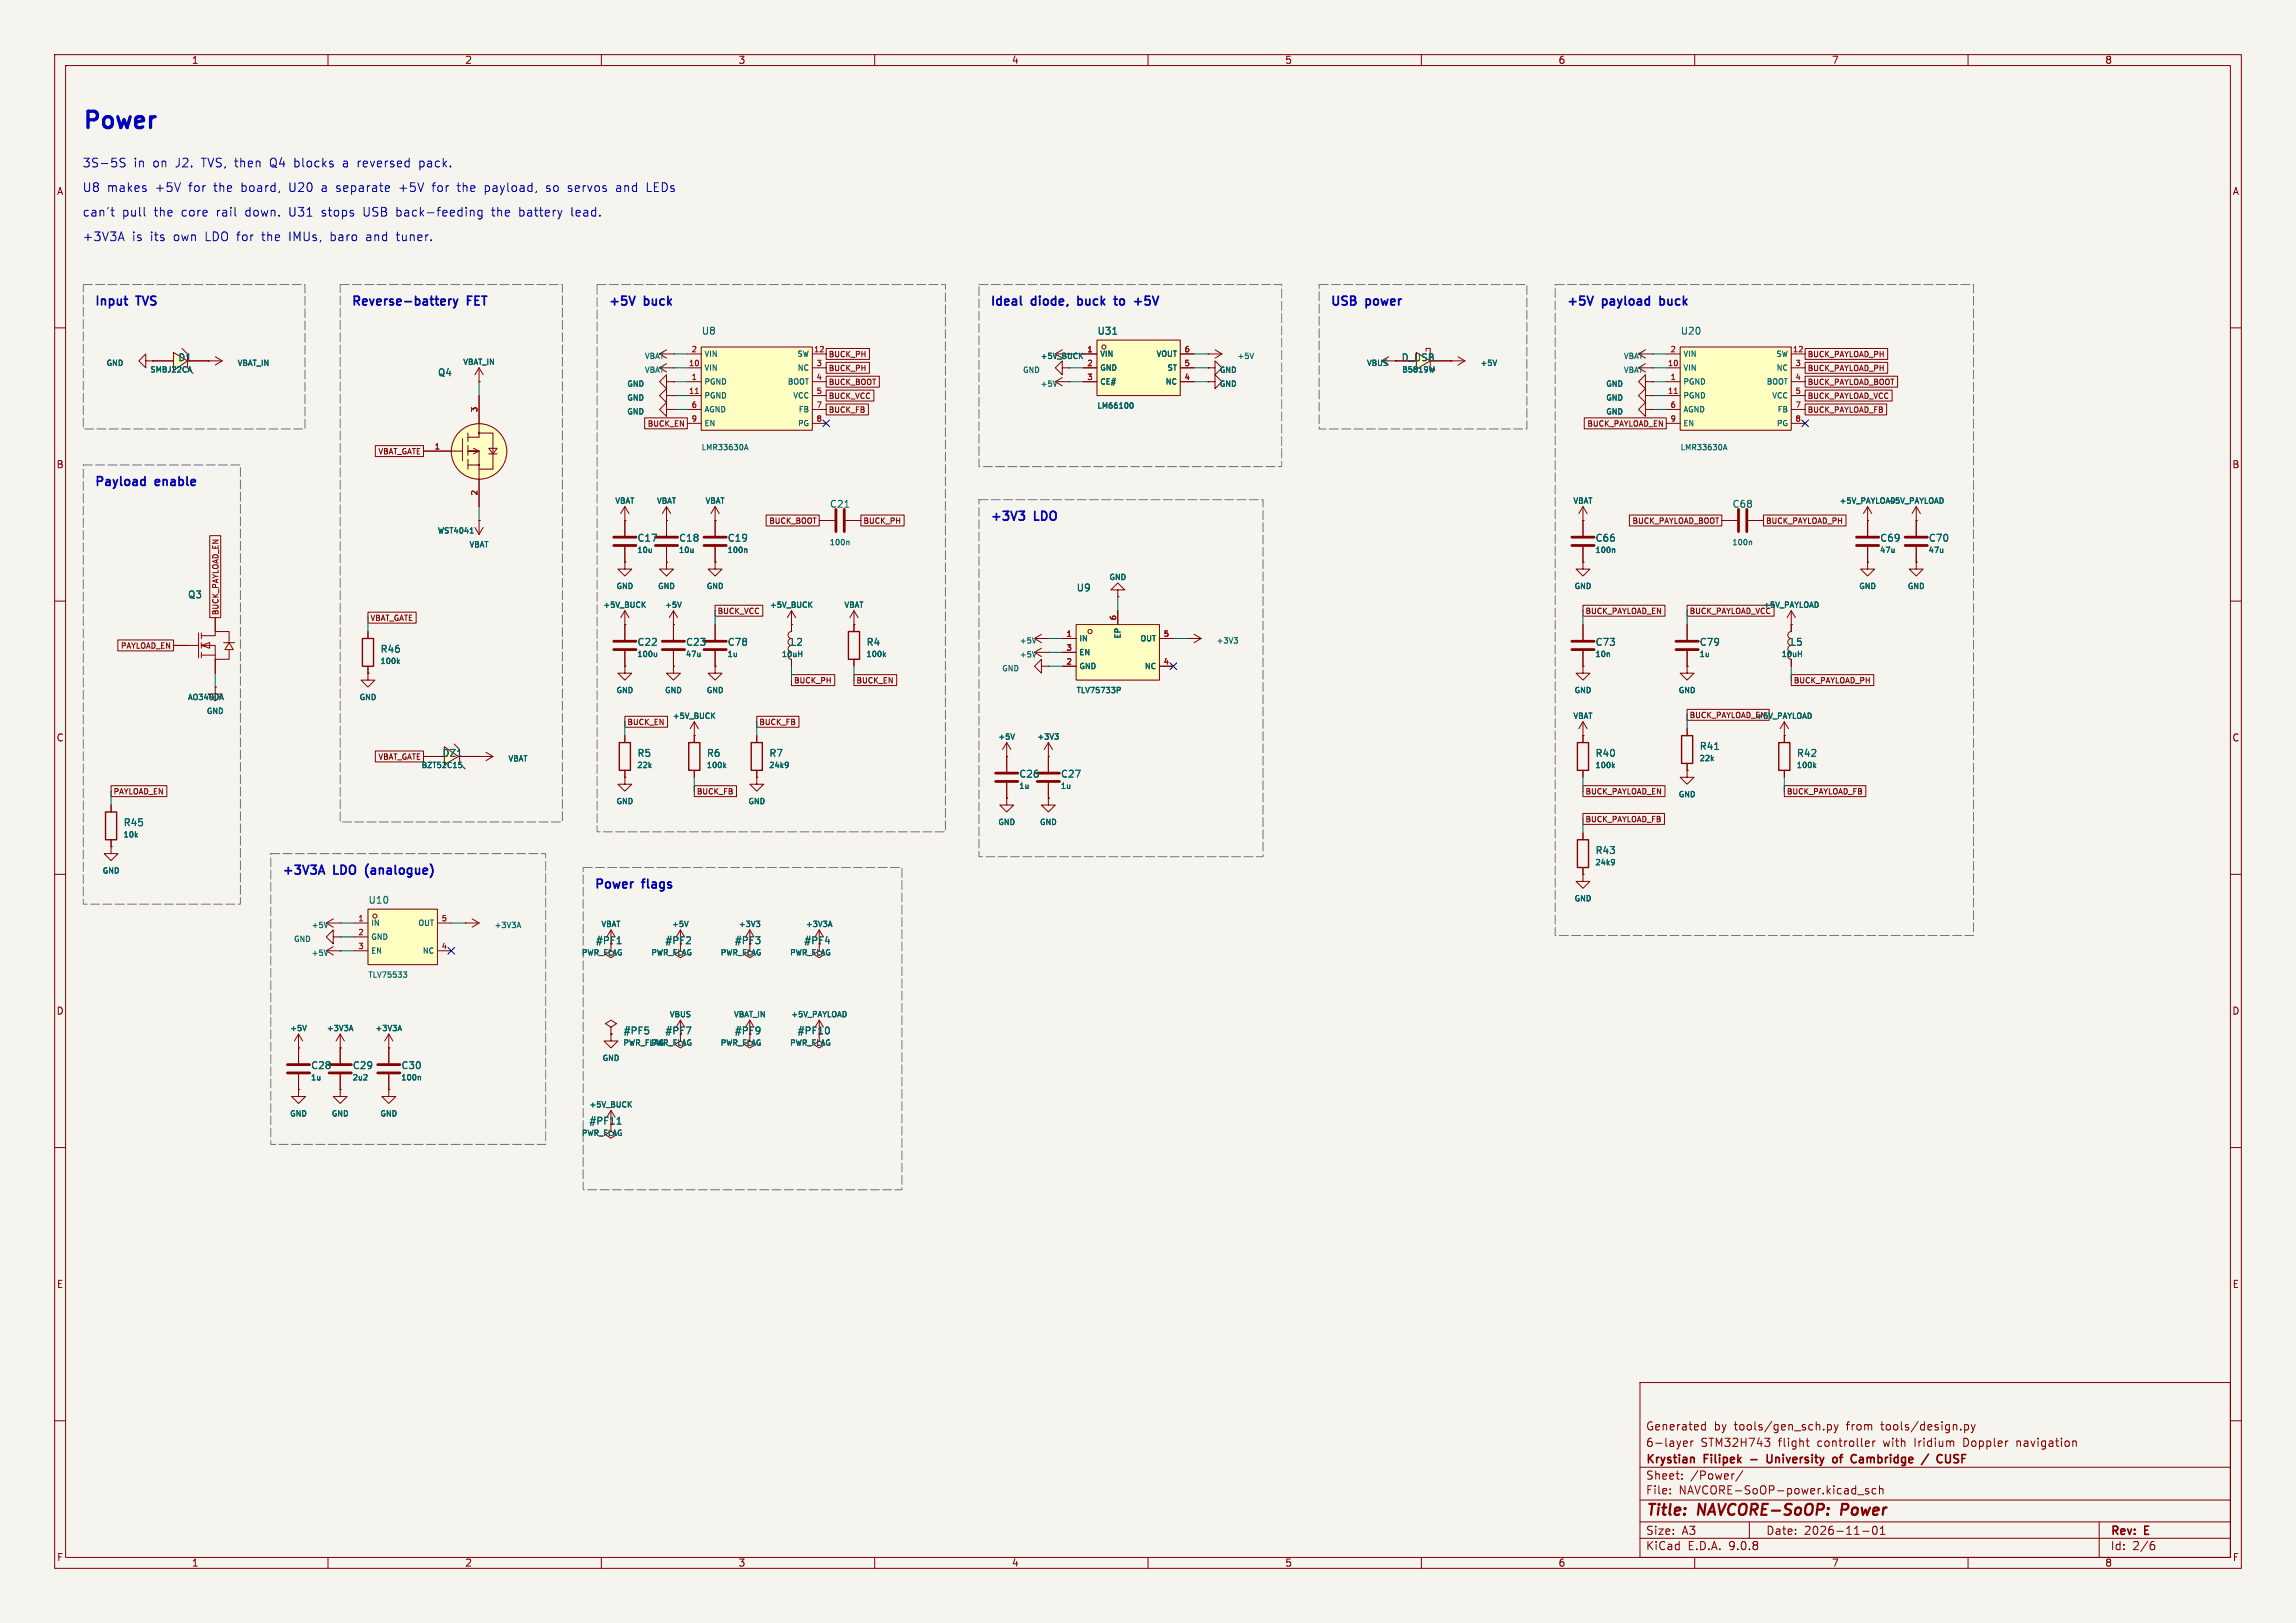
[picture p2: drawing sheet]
<svg xmlns="http://www.w3.org/2000/svg" width="420mm" height="297mm" viewBox="0 0 420 297" stroke-linecap="round" stroke-linejoin="round" font-family="sans-serif">
<defs><g id="words">
<text font-size="4.2" fill="#0000c2" x="15" y="23.7">Power</text>
<g font-size="2.8" fill="#840000">
<text x="301" y="277.9">Title:</text>
<text x="310.6" y="277.9">NAVCORE-SoOP:</text>
<text x="337.6" y="277.9">Power</text>
</g>
<g font-size="2.2" fill="#0000c2">
<text x="15" y="30.7">3S-5S</text>
<text x="15" y="35.3">U8</text>
<text x="19.6" y="35.3">makes</text>
<text x="24.4" y="30.7">in</text>
<text x="28" y="30.7">on</text>
<text x="28.5" y="35.3">+5V</text>
<text x="32.2" y="30.7">J2.</text>
<text x="34.7" y="35.3">for</text>
<text x="37.1" y="30.7">TVS, then</text>
<text x="39.4" y="35.3">the</text>
<text x="44.5" y="35.3">board,</text>
<text x="49.9" y="30.7">Q4</text>
<text x="53.4" y="35.3">U20</text>
<text x="54.4" y="30.7">blocks</text>
<text x="59.5" y="35.3">a</text>
<text x="62.3" y="35.3">separate</text>
<text x="63.5" y="30.7">a</text>
<text x="66.3" y="30.7">reversed</text>
<text x="73.9" y="35.3">+5V</text>
<text x="77.7" y="30.7">pack.</text>
<text x="80.1" y="35.3">for</text>
<text x="84.9" y="35.3">the</text>
<text x="89.9" y="35.3">payload,</text>
<text x="101.4" y="35.3">so</text>
<text x="105.5" y="35.3">servos</text>
<text x="114.4" y="35.3">and</text>
<text x="120.1" y="35.3">LEDs</text>
<text x="15" y="39.8">can't</text>
<text x="22.3" y="39.8">pull</text>
<text x="28.2" y="39.8">the</text>
<text x="33.3" y="39.8">core</text>
<text x="39.9" y="39.8">rail</text>
<text x="45.2" y="39.8">down.</text>
<text x="53.4" y="39.8">U31</text>
<text x="59.5" y="39.8">stops</text>
<text x="67.2" y="39.8">USB</text>
<text x="73.4" y="39.8">back-feeding</text>
<text x="91" y="39.8">the</text>
<text x="96.1" y="39.8">battery</text>
<text x="105.8" y="39.8">lead.</text>
<text x="15" y="44.2">+3V3A</text>
<text x="24.1" y="44.2">is</text>
<text x="27.5" y="44.2">its</text>
<text x="31.9" y="44.2">own</text>
<text x="37.8" y="44.2">LDO for</text>
<text x="48.4" y="44.2">the</text>
<text x="53.5" y="44.2">IMUs,</text>
<text x="61.2" y="44.2">baro</text>
<text x="67.9" y="44.2">and</text>
<text x="73.6" y="44.2">tuner.</text>
<text x="17.2" y="56">Input</text>
<text x="25.1" y="56">TVS</text>
<text x="64.2" y="56">Reverse-battery</text>
<text x="85.6" y="56">FET</text>
<text x="111.2" y="56">+5V</text>
<text x="118" y="56">buck</text>
<text x="181.1" y="56">Ideal</text>
<text x="188.8" y="56">diode,</text>
<text x="197.9" y="56">buck</text>
<text x="205.3" y="56">to</text>
<text x="209.5" y="56">+5V</text>
<text x="243.3" y="56">USB</text>
<text x="250" y="56">power</text>
<text x="286.5" y="56">+5V</text>
<text x="293.2" y="56">payload</text>
<text x="304.4" y="56">buck</text>
<text x="17.2" y="89">Payload</text>
<text x="28.5" y="89">enable</text>
<text x="181.1" y="95.4">+3V3</text>
<text x="189.3" y="95.4">LDO</text>
<text x="51.5" y="160.2">+3V3A</text>
<text x="61.2" y="160.2">LDO</text>
<text x="67.6" y="160.2">(analogue)</text>
<text x="108.7" y="162.7">Power</text>
<text x="117.6" y="162.7">flags</text>
</g>
<g font-size="2.1" fill="#840000">
<text x="301" y="262">Generated</text>
<text x="313.5" y="262">by</text>
<text x="317.3" y="262">tools/gen_sch.py</text>
<text x="338" y="262">from</text>
<text x="344.4" y="262">tools/design.py</text>
<text x="301" y="268.2">Krystian</text>
<text x="301" y="265">6-layer</text>
<text x="311.1" y="265">STM32H743</text>
<text x="311.8" y="268.2">Filipek</text>
<text x="324.5" y="268.2">University</text>
<text x="325.4" y="265">flight</text>
<text x="332.6" y="265">controller</text>
<text x="337.2" y="268.2">of</text>
<text x="341.1" y="268.2">Cambridge</text>
<text x="344.8" y="265">with</text>
<text x="350.6" y="265">Iridium</text>
<text x="354.7" y="268.2">/</text>
<text x="358" y="268.2">CUSF</text>
<text x="359.7" y="265">Doppler</text>
<text x="369.6" y="265">navigation</text>
<text x="301" y="273.7">File:</text>
<text x="301" y="271">Sheet:</text>
<text x="307.1" y="273.7">NAVCORE-SoOP-power.kicad_sch</text>
<text x="309.2" y="271">/Power/</text>
<text x="301" y="281.1">Size:</text>
<text x="307.6" y="281.1">A3</text>
<text x="323" y="281.1">Date:</text>
<text x="330" y="281.1">2026-11-01</text>
<text x="386" y="281.3">Rev:</text>
<text x="392.4" y="281.3">E</text>
<text x="301" y="283.9">KiCad</text>
<text x="308.7" y="283.9">E.D.A.</text>
<text x="316.3" y="283.9">9.0.8</text>
<text x="386" y="283.9">Id:</text>
<text x="390.1" y="283.9">2/6</text>
</g>
<g font-size="1.8" fill="#840000">
<text x="35" y="11.9">1</text>
<text x="85" y="11.9">2</text>
<text x="135" y="11.9">3</text>
<text x="185" y="11.9">4</text>
<text x="235" y="11.9">5</text>
<text x="285" y="11.9">6</text>
<text x="335" y="11.9">7</text>
<text x="385" y="11.9">8</text>
<text x="10.3" y="35.9">A</text>
<text x="408.3" y="35.9">A</text>
<text x="10.3" y="85.9">B</text>
<text x="408.2" y="85.9">B</text>
<text x="10.3" y="135.9">C</text>
<text x="408.2" y="135.9">C</text>
<text x="108.9" y="173">#PF1</text>
<text x="121.6" y="173">#PF2</text>
<text x="134.3" y="173">#PF3</text>
<text x="147" y="173">#PF4</text>
<text x="10.3" y="185.9">D</text>
<text x="408.2" y="185.9">D</text>
<text x="121.6" y="189.5">#PF7</text>
<text x="134.3" y="189.5">#PF9</text>
<text x="145.8" y="189.5">#PF10</text>
<text x="107.7" y="206">#PF11</text>
<text x="10.3" y="235.9">E</text>
<text x="408.3" y="235.9">E</text>
<text x="10.3" y="285.9">F</text>
<text x="35" y="286.9">1</text>
<text x="85" y="286.9">2</text>
<text x="135" y="286.9">3</text>
<text x="185" y="286.9">4</text>
<text x="235" y="286.9">5</text>
<text x="285" y="286.9">6</text>
<text x="335" y="286.9">7</text>
<text x="385" y="286.9">8</text>
<text x="408.3" y="285.9">F</text>
</g>
<g font-size="1.8" fill="#006464">
<text x="128.3" y="61.4">U8</text>
<text x="200.7" y="61.4">U31</text>
<text x="307.3" y="61.4">U20</text>
<text x="32.5" y="66.3">D1</text>
<text x="80" y="69.1">Q4</text>
<text x="256.3" y="66.3">D_USB</text>
<text x="151.7" y="93.1">C21</text>
<text x="316.8" y="93.1">C68</text>
<text x="116.5" y="99.3">C17</text>
<text x="124.1" y="99.3">C18</text>
<text x="133" y="99.3">C19</text>
<text x="291.8" y="99.3">C66</text>
<text x="343.8" y="99.3">C69</text>
<text x="352.7" y="99.3">C70</text>
<text x="34.3" y="109.7">Q3</text>
<text x="196.9" y="108.4">U9</text>
<text x="69.5" y="119.6">R46</text>
<text x="116.5" y="118.4">C22</text>
<text x="125.4" y="118.4">C23</text>
<text x="133" y="118.4">C78</text>
<text x="144.5" y="118.4">L2</text>
<text x="158.4" y="118.4">R4</text>
<text x="291.8" y="118.4">C73</text>
<text x="310.8" y="118.4">C79</text>
<text x="327.4" y="118.4">L5</text>
<text x="310.8" y="137.4">R41</text>
<text x="80.8" y="138.7">DZ1</text>
<text x="116.5" y="138.7">R5</text>
<text x="129.2" y="138.7">R6</text>
<text x="140.6" y="138.7">R7</text>
<text x="186.4" y="142.5">C26</text>
<text x="194" y="142.5">C27</text>
<text x="291.8" y="138.7">R40</text>
<text x="328.6" y="138.7">R42</text>
<text x="22.5" y="151.4">R45</text>
<text x="291.8" y="156.5">R43</text>
<text x="67.3" y="165.6">U10</text>
<text x="114" y="189.5">#PF5</text>
<text x="56.8" y="195.8">C28</text>
<text x="64.4" y="195.8">C29</text>
<text x="73.3" y="195.8">C30</text>
</g>
<g font-size="1.4" fill="#006464">
<text x="117.8" y="65.9">VBAT</text>
<text x="128.8" y="65.5">VIN</text>
<text x="145.7" y="65.5">SW</text>
<text x="201.2" y="65.5">VIN</text>
<text x="211.4" y="65.5">VOUT</text>
<text x="226.2" y="65.9">+5V</text>
<text x="296.9" y="65.9">VBAT</text>
<text x="307.8" y="65.5">VIN</text>
<text x="324.8" y="65.5">SW</text>
<text x="19.4" y="67.2">GND</text>
<text x="27.4" y="68.4">SMBJ22CA</text>
<text x="43.4" y="67.2">VBAT_IN</text>
<text x="84.6" y="67">VBAT_IN</text>
<text x="114.6" y="71">GND</text>
<text x="117.8" y="68.4">VBAT</text>
<text x="128.8" y="68">VIN</text>
<text x="128.8" y="70.6">PGND</text>
<text x="144" y="70.6">BOOT</text>
<text x="145.8" y="68">NC</text>
<text x="187" y="68.4">GND</text>
<text x="190.2" y="71">+5V</text>
<text x="201.2" y="68">GND</text>
<text x="201.2" y="70.6">CE#</text>
<text x="213.1" y="70.6">NC</text>
<text x="213.4" y="68">ST</text>
<text x="223" y="71">GND</text>
<text x="223" y="68.4">GND</text>
<text x="249.9" y="67.2">VBUS</text>
<text x="256.4" y="68.4">B5819W</text>
<text x="270.7" y="67.2">+5V</text>
<text x="293.7" y="71">GND</text>
<text x="296.9" y="68.4">VBAT</text>
<text x="307.8" y="68">VIN</text>
<text x="307.8" y="70.6">PGND</text>
<text x="323" y="70.6">BOOT</text>
<text x="324.8" y="68">NC</text>
<text x="114.6" y="73.5">GND</text>
<text x="114.6" y="76.1">GND</text>
<text x="128.8" y="73.1">PGND</text>
<text x="128.8" y="75.7">AGND</text>
<text x="145" y="73.1">VCC</text>
<text x="146" y="75.7">FB</text>
<text x="200.6" y="75">LM66100</text>
<text x="293.7" y="73.5">GND</text>
<text x="293.7" y="76.1">GND</text>
<text x="307.8" y="73.1">PGND</text>
<text x="307.8" y="75.7">AGND</text>
<text x="324" y="73.1">VCC</text>
<text x="325" y="75.7">FB</text>
<text x="128.2" y="82.6">LMR33630A</text>
<text x="128.8" y="78.2">EN</text>
<text x="145.8" y="78.2">PG</text>
<text x="307.3" y="82.6">LMR33630A</text>
<text x="307.8" y="78.2">EN</text>
<text x="324.9" y="78.2">PG</text>
<text x="112.4" y="92.4">VBAT</text>
<text x="120.1" y="92.4">VBAT</text>
<text x="128.9" y="92.4">VBAT</text>
<text x="287.7" y="92.4">VBAT</text>
<text x="336.4" y="92.4">+5V_PAYLOAD</text>
<text x="345.3" y="92.4">+5V_PAYLOAD</text>
<text x="80" y="97.8">WST4041</text>
<text x="85.8" y="100.4">VBAT</text>
<text x="116.5" y="101.4">10u</text>
<text x="124.1" y="101.4">10u</text>
<text x="133" y="101.4">100n</text>
<text x="151.7" y="100">100n</text>
<text x="291.7" y="101.4">100n</text>
<text x="316.8" y="100">100n</text>
<text x="343.8" y="101.4">47u</text>
<text x="352.7" y="101.4">47u</text>
<text x="112.6" y="108">GND</text>
<text x="120.3" y="108">GND</text>
<text x="129.2" y="108">GND</text>
<text x="202.8" y="106.3">GND</text>
<text x="287.9" y="108">GND</text>
<text x="340" y="108">GND</text>
<text x="348.9" y="108">GND</text>
<text x="110.2" y="111.4">+5V_BUCK</text>
<text x="121.5" y="111.4">+5V</text>
<text x="140.7" y="111.4">+5V_BUCK</text>
<text x="154.3" y="111.4">VBAT</text>
<text x="322.4" y="111.4">+5V_PAYLOAD</text>
<text x="186.4" y="118">+5V</text>
<text x="197.4" y="117.6">IN</text>
<text x="205.2" y="117" transform="rotate(-90 205.2 117)">EP</text>
<text x="208.5" y="117.6">OUT</text>
<text x="222.4" y="118">+3V3</text>
<text x="69.5" y="121.7">100k</text>
<text x="116.5" y="120.4">100u</text>
<text x="125.3" y="120.4">47u</text>
<text x="133" y="120.4">1u</text>
<text x="142.9" y="120.4">10uH</text>
<text x="158.4" y="120.4">100k</text>
<text x="183.2" y="123">GND</text>
<text x="186.4" y="120.5">+5V</text>
<text x="197.4" y="120.1">EN</text>
<text x="197.4" y="122.6">GND</text>
<text x="209.3" y="122.6">NC</text>
<text x="291.7" y="120.4">10n</text>
<text x="310.8" y="120.4">1u</text>
<text x="325.8" y="120.4">10uH</text>
<text x="34.2" y="128.3">AO3400A</text>
<text x="37.7" y="130.9">GND</text>
<text x="65.7" y="128.3">GND</text>
<text x="112.6" y="127">GND</text>
<text x="121.5" y="127">GND</text>
<text x="122.9" y="131.7">+5V_BUCK</text>
<text x="129.2" y="127">GND</text>
<text x="196.8" y="127">TLV75733P</text>
<text x="287.7" y="131.7">VBAT</text>
<text x="287.9" y="127">GND</text>
<text x="307" y="127">GND</text>
<text x="321.1" y="131.7">+5V_PAYLOAD</text>
<text x="182.5" y="135.6">+5V</text>
<text x="189.6" y="135.6">+3V3</text>
<text x="77" y="140.8">BZT52C15</text>
<text x="92.9" y="139.6">VBAT</text>
<text x="116.5" y="140.8">22k</text>
<text x="129.2" y="140.8">100k</text>
<text x="140.6" y="140.8">24k9</text>
<text x="291.7" y="140.8">100k</text>
<text x="310.8" y="139.5">22k</text>
<text x="328.5" y="140.8">100k</text>
<text x="112.6" y="147.4">GND</text>
<text x="136.8" y="147.4">GND</text>
<text x="186.3" y="144.6">1u</text>
<text x="193.9" y="144.6">1u</text>
<text x="307" y="146.1">GND</text>
<text x="22.5" y="153.5">10k</text>
<text x="182.5" y="151.2">GND</text>
<text x="190.1" y="151.2">GND</text>
<text x="18.7" y="160.1">GND</text>
<text x="291.7" y="158.5">24k9</text>
<text x="287.9" y="165.1">GND</text>
<text x="53.7" y="172.6">GND</text>
<text x="56.9" y="170">+5V</text>
<text x="67.8" y="169.6">IN</text>
<text x="67.8" y="172.2">GND</text>
<text x="76.4" y="169.6">OUT</text>
<text x="90.3" y="170">+3V3A</text>
<text x="109.9" y="169.8">VBAT</text>
<text x="122.8" y="169.8">+5V</text>
<text x="135" y="169.8">+3V3</text>
<text x="147.3" y="169.8">+3V3A</text>
<text x="56.9" y="175.1">+5V</text>
<text x="67.3" y="179.1">TLV75533</text>
<text x="67.8" y="174.7">EN</text>
<text x="77.2" y="174.7">NC</text>
<text x="106.3" y="175">PWR_FLAG</text>
<text x="119" y="175">PWR_FLAG</text>
<text x="131.7" y="175">PWR_FLAG</text>
<text x="144.4" y="175">PWR_FLAG</text>
<text x="53" y="188.9">+5V</text>
<text x="59.7" y="188.9">+3V3A</text>
<text x="68.6" y="188.9">+3V3A</text>
<text x="113.9" y="191.6">PWR_FLAG</text>
<text x="119" y="191.6">PWR_FLAG</text>
<text x="122.4" y="186.4">VBUS</text>
<text x="131.7" y="191.6">PWR_FLAG</text>
<text x="134.2" y="186.4">VBAT_IN</text>
<text x="144.4" y="191.6">PWR_FLAG</text>
<text x="144.6" y="186.4">+5V_PAYLOAD</text>
<text x="56.8" y="197.9">1u</text>
<text x="64.4" y="197.9">2u2</text>
<text x="73.3" y="197.9">100n</text>
<text x="110.1" y="194.4">GND</text>
<text x="107.7" y="202.9">+5V_BUCK</text>
<text x="53" y="204.5">GND</text>
<text x="60.6" y="204.5">GND</text>
<text x="69.5" y="204.5">GND</text>
<text x="106.3" y="208.1">PWR_FLAG</text>
</g>
<g font-size="1.4" fill="#a90000">
<text x="126.4" y="64.5">2</text>
<text x="148.8" y="64.5">12</text>
<text x="198.8" y="64.5">1</text>
<text x="216.6" y="64.5">6</text>
<text x="305.5" y="64.5">2</text>
<text x="327.8" y="64.5">12</text>
<text x="125.9" y="67.1">10</text>
<text x="126.4" y="69.6">1</text>
<text x="149.3" y="67.1">3</text>
<text x="149.3" y="69.6">4</text>
<text x="198.8" y="67.1">2</text>
<text x="198.8" y="69.6">3</text>
<text x="216.6" y="67.1">5</text>
<text x="216.6" y="69.6">4</text>
<text x="305" y="67.1">10</text>
<text x="305.5" y="69.6">1</text>
<text x="328.3" y="67.1">3</text>
<text x="328.3" y="69.6">4</text>
<text x="87.4" y="75.5" transform="rotate(-90 87.4 75.5)">3</text>
<text x="125.9" y="72.1">11</text>
<text x="126.4" y="74.7">6</text>
<text x="126.4" y="77.2">9</text>
<text x="149.3" y="72.1">5</text>
<text x="149.3" y="74.7">7</text>
<text x="149.3" y="77.2">8</text>
<text x="305" y="72.1">11</text>
<text x="305.5" y="74.7">6</text>
<text x="305.5" y="77.2">9</text>
<text x="328.3" y="72.1">5</text>
<text x="328.3" y="74.7">7</text>
<text x="328.3" y="77.2">8</text>
<text x="79.4" y="82.3">1</text>
<text x="87.4" y="90.8" transform="rotate(-90 87.4 90.8)">2</text>
<text x="204.2" y="113.6" transform="rotate(-90 204.2 113.6)">6</text>
<text x="195" y="116.6">1</text>
<text x="195" y="119.1">3</text>
<text x="212.8" y="116.6">5</text>
<text x="195" y="121.7">2</text>
<text x="212.8" y="121.7">4</text>
<text x="65.4" y="168.7">1</text>
<text x="65.4" y="171.2">2</text>
<text x="65.4" y="173.7">3</text>
<text x="80.7" y="168.7">5</text>
<text x="80.7" y="173.7">4</text>
</g>
<g font-size="1.4" fill="#840000">
<text x="151.5" y="65.6">BUCK_PH</text>
<text x="190.2" y="65.9">+5V_BUCK</text>
<text x="330.6" y="65.6">BUCK_PAYLOAD_PH</text>
<text x="151.5" y="68.1">BUCK_PH</text>
<text x="151.5" y="70.6">BUCK_BOOT</text>
<text x="330.6" y="68.1">BUCK_PAYLOAD_PH</text>
<text x="330.6" y="70.6">BUCK_PAYLOAD_BOOT</text>
<text x="151.5" y="75.7">BUCK_FB</text>
<text x="151.5" y="73.2">BUCK_VCC</text>
<text x="330.6" y="73.2">BUCK_PAYLOAD_VCC</text>
<text x="330.6" y="75.7">BUCK_PAYLOAD_FB</text>
<text x="69.1" y="83.3">VBAT_GATE</text>
<text x="118.3" y="78.3">BUCK_EN</text>
<text x="290.2" y="78.3">BUCK_PAYLOAD_EN</text>
<text x="140.6" y="96">BUCK_BOOT</text>
<text x="157.9" y="96">BUCK_PH</text>
<text x="298.5" y="96">BUCK_PAYLOAD_BOOT</text>
<text x="323" y="96">BUCK_PAYLOAD_PH</text>
<text x="40.2" y="112.7" transform="rotate(-90 40.2 112.7)">BUCK_PAYLOAD_EN</text>
<text x="67.7" y="113.8">VBAT_GATE</text>
<text x="131.2" y="112.6">BUCK_VCC</text>
<text x="289.9" y="112.6">BUCK_PAYLOAD_EN</text>
<text x="309" y="112.6">BUCK_PAYLOAD_VCC</text>
<text x="22" y="118.9">PAYLOAD_EN</text>
<text x="145.2" y="125.3">BUCK_PH</text>
<text x="156.6" y="125.3">BUCK_EN</text>
<text x="328" y="125.3">BUCK_PAYLOAD_PH</text>
<text x="309" y="131.6">BUCK_PAYLOAD_EN</text>
<text x="114.7" y="132.9">BUCK_EN</text>
<text x="138.8" y="132.9">BUCK_FB</text>
<text x="69.1" y="139.2">VBAT_GATE</text>
<text x="20.7" y="145.6">PAYLOAD_EN</text>
<text x="127.4" y="145.6">BUCK_FB</text>
<text x="289.9" y="145.6">BUCK_PAYLOAD_EN</text>
<text x="326.8" y="145.6">BUCK_PAYLOAD_FB</text>
<text x="289.9" y="150.7">BUCK_PAYLOAD_FB</text>
</g>
</g></defs>
<path d="M0 0h420v297h-420z" fill="#f5f4ef" stroke="#f5f4ef" stroke-width=".18"/>
<g fill="none" stroke="#840000" stroke-width=".18">
<path d="M10 10h400v277h-400zM12 12h396v273h-396zM60 10v2M110 10v2M160 10v2M210 10v2M260 10v2M310 10v2M360 10v2M10 60h2M193 69.9l1.3 .7M193 69.9h2.6"/>
<path d="M194.3 69.1l-1.3 .8M195.6 69.9h.1M221 64.8h.1M221 64.8h2.5M222.2 64l1.3 .8M223.5 64.8l-1.3 .7M408 60h2M10 110h2M189.2 116.8h2.6M189.2 119.4l1.3 .7M189.2 119.4h2.6M189.2 116.8l1.3 .8"/>
<path d="M190.5 118.6l-1.3 .8M190.5 116.1l-1.3 .7M191.8 119.4h.1M191.8 116.8h.1M204.5 108h1.2l-1.2-1.3-1.3 1.3h1.3v1.2M204.5 109.2h.1M217.2 116.8h.1M217.2 116.8h2.5M218.4 116.1l1.3 .7M219.7 116.8l-1.3 .8M408 110h2M10 160h2"/>
<path d="M408 160h2M71.1 199.4v1.3h1.3l-1.3 1.2-1.3-1.2h1.3M71.1 199.4h.1M10 210h2M408 210h2M300 253h108v32h-108zM10 260h2M300 278.5h108M300 274.5h108M300 268.5h108M305.5 273.2v.2M305.5 272.5v.1"/>
<path d="M307.7 270.5v.2M307.7 269.8v.1M308 264.6h.6M308 263.8l.4-.1 .3 .3-.8 .2M309.3 263.7v1M309.7 263.7l-.3 .1-.1 .2M311.4 261.6h.5M311.4 260.8h.5M311.9 260.2v1.5M317.2 269.7l-.3 .1M318.8 269.1l-1.3 1.9M320 278.5v3"/>
<path d="M322.8 263.2h.9l-.5 .6M323.4 263.8l.3 .2v.4l-.3 .3M330.4 263.7h.5M330.6 263.2v1.3l.3 .2M334.3 260.8l.4-.1 .3 .3v.4l-.1 .2h-.6M334.3 260.7v1.5M335.5 260.7l.4 1M335.9 261.7l-.4 .5M336.2 260.7l-.3 1M339.8 273.5h1.1M341.8 272.5l-.4-.1-.2 .2 .1 .2 .5 .2v.3h-.6M341.9 263.8v.2l-.7 .2"/>
<path d="M342.6 263.7v1M342.7 279.4l.2-.1a.8 .8 0 0 1 .5 .7 .8 .8 0 0 1-.5 .8l-.2-.2-.2-.4zM343 263.7l-.3 .1-.1 .2M343.2 272.5l-.5-.1-.3 .3v.4l.2 .2h.6M343.8 272.5l.2-.1 .4 .1v.9M343.8 271.9v1.5M343.9 279.7l.5-.4v1.5M359.4 260.8l.4-.1 .3 .3v.4l-.2 .2h-.5M359.4 260.7v1.5M360.6 260.7l.3 1M360.9 261.7l-.3 .5M361.3 260.7l-.4 1"/>
<path d="M368.9 263.7v1M369 263.8h-.1M379.6 263.7l.2 .2v.8M384 278.5v6.5M408 260h2M60 285v2M110 285v2M160 285v2M210 285v2M260 285v2M300 281.5h108M310 285v2"/>
<path d="M340.7 280.2h1.2M343.9 280.8h.9M360 285v2M393.6 282.7h.4l.2 .2-.1 .5-.5 .2M394 282.1l-.4 .1"/>
</g>
<path d="M337 275.2l-.2 2" fill="none" stroke="#840000" stroke-width=".4"/>
<path d="M320.3 267.1h1.1M323.3 266.2v1.3l.2 .2 .5-.1M335.3 267l.2-.3 .4 .1 .1 .2v.4l-.1 .2-.4 .1-.2-.3M336.5 266.7h.5M340.6 266.7l-.4 .1M340.7 267.1h-.4a.29 .29 0 0 0-.2 .3 .29 .29 0 0 0 .2 .3h.4M352.8 266.1l-1.3 1.9M356.8 266.2v1.2l-.3 .3-.5-.1M357.4 267.6l.2 .1M357.5 266.3v.5" fill="none" stroke="#840000" stroke-width=".3"/>
<path d="M193.3 69.7l-.3 1M229.3 64.6l-.3 1M189.5 119.2l-.3 1M189.5 116.7l-.3 1M225.7 116.7h.7l-.4 .4 .3 .1 .1 .3-.2 .2h-.3" fill="none" stroke="#006464" stroke-width=".18"/>
<path d="M196.8 114.3h15.3v10.2h-15.3z" fill="#ffffc2"/>
<circle cx="199.4" cy="115.6" r=".38" fill="#ffffc2" stroke="#ffffc2" stroke-width=".18"/>
<g fill="none" stroke="#840000" stroke-width=".18">
<path d="M194.3 116.8h2.5M194.3 119.4h2.5M196.8 114.3h15.3v10.2h-15.3zM204.5 111.8v2.5M212.1 116.8h2.5M194.3 121.9h2.5M212.1 121.9h2.5"/>
<circle cx="199.4" cy="115.6" r=".38"/>
</g>
<path d="M204.4 125.8h.3l.2 .2-.1 .3h-.4" fill="none" stroke="#006464" stroke-width=".18"/>
<path d="M259.1 64.5l2.5 1.5-2.5 1.6z" fill="#ffffc2"/>
<path d="M194.3 67.3v-1.3l-1.3 1.3 1.3 1.3v-1.3h1.3M195.6 67.3h.1M221 69.9h1.2v-1.3l1.3 1.3-1.3 1.2v-1.2M221 69.9h.1M254 65.3l-1.3 .7h6.4M255.3 66h.1M259.1 64.5l2.5 1.5-2.5 1.6zM260.9 64.3v-.5h.7v4h.8v-.5M261.6 66h6.4M265.4 66h.1M266.7 65.3l1.3 .7M268 66l-1.3 .8" fill="none" stroke="#840000" stroke-width=".18"/>
<path d="M262.3 67.1l-.2 1M273.8 65.9l-.4 1" fill="none" stroke="#006464" stroke-width=".18"/>
<path d="M200.7 62.2h15.2v10.2h-15.2z" fill="#ffffc2"/>
<circle cx="201.9" cy="63.5" r=".38" fill="#ffffc2" stroke="#ffffc2" stroke-width=".18"/>
<g fill="none" stroke="#840000" stroke-width=".18">
<path d="M121.9 69.9v-1.3l-1.3 1.3 1.3 1.2v-1.2h1.3M121.9 72.4v-1.3l-1.3 1.3 1.3 1.3v-1.3h1.3M123.2 69.9h.1M123.2 72.4h.1M198.1 64.8h2.6M198.1 67.3h2.6M198.1 69.9h2.6M200.7 62.2h15.2v10.2h-15.2zM215.9 64.8h2.5M215.9 67.3h2.5M215.9 69.9h2.5M221 67.3h1.2v-1.3l1.3 1.3-1.3 1.3v-1.3"/>
<path d="M221 67.3h.1M301 64l-1.3 .8h2.6M302.3 64.8h.1M144.8 114.3h.1M144.8 111.8l-.8 1.2M144.8 111.8l.7 1.2M144.8 111.8v2.5M289.6 102.9v1.2h1.2l-1.2 1.3-1.3-1.3h1.3M289.6 102.9h.1M114.3 134.6v1.3M127 134.6v1.3M138.4 134.6v1.3"/>
<path d="M184.1 138.4h.1M184.1 135.9v5.3M184.1 135.9l-.7 1.3M184.1 135.9l.8 1.3M190.5 121.9v-1.2l-1.3 1.2 1.3 1.3v-1.3h1.3M191.8 121.9h.1M191.8 138.4h.1M191.8 135.9v5.3M191.8 135.9l-.8 1.3M191.8 135.9l.7 1.3M114.3 142.2v1.3h1.3l-1.3 1.3-1.3-1.3h1.3M114.3 142.2h.1"/>
<path d="M114.3 141v1.2M127 141v1.2M138.4 142.2v1.3h1.3l-1.3 1.3-1.2-1.3h1.2M138.4 142.2h.1M138.4 141v1.2M184.1 146.1v1.2h1.3l-1.3 1.3-1.2-1.3h1.2M184.1 146.1h.1M184.1 143.3v2.8M191.8 146.1v1.2h1.2l-1.2 1.3-1.3-1.3h1.3M191.8 146.1h.1M191.8 143.3v2.8M124.5 170.2v3.8l1 .6-1 .7-1.1-.7 1.1-.6"/>
<path d="M124.5 170.2l-.8 1.3M124.5 170.2l.7 1.3M137.2 170.2v3.8l1 .6-1 .7-1.1-.7 1.1-.6M137.2 170.2l-.8 1.3M137.2 170.2l.7 1.3M149.9 170.2v3.8l1 .6-1 .7-1.1-.7 1.1-.6M149.9 170.2l-.8 1.3M149.9 170.2l.7 1.3M111.8 188l1-.7-1-.6-1.1 .6 1.1 .7v1.2M111.8 189.2h.1M124.5 186.7v3.8l1 .6-1 .7-1.1-.7 1.1-.6M124.5 186.7l-.8 1.3"/>
<path d="M124.5 186.7l.7 1.3M137.2 186.7v3.8l1 .6-1 .7-1.1-.7 1.1-.6M137.2 186.7l-.8 1.3M137.2 186.7l.7 1.3M149.9 186.7v3.8l1 .6-1 .7-1.1-.7 1.1-.6M149.9 186.7l-.8 1.3M149.9 186.7l.7 1.3M111.8 203.2l-.8 1.3M111.8 203.2l.7 1.3M111.8 203.2v2.5"/>
<circle cx="201.9" cy="63.5" r=".38"/>
</g>
<g fill="none" stroke="#006464" stroke-width=".18">
<path d="M203.6 61.1h.7M206.8 73.8l.1-.1a.53 .53 0 0 1 .4 .5 .53 .53 0 0 1-.4 .5h-.1M148.1 110.6l.4 .6M148.5 110.2l-.6 .5M132.8 139.8l-.4 .4M144 139.5l.2 .2v.4l-.2 .3M144.2 139.9l-.2 .2M185.6 134.3l-.4 1M193 134.3h.6l-.4 .4 .3 .1 .1 .3-.2 .2h-.3M132.5 140.1l.3 .4M125.9 168.6l-.3 1M138.4 168.6h.6l-.4 .4 .3 .1 .1 .3-.2 .2h-.3"/>
<path d="M151.6 169.3h.5M151.9 168.6l.3 1M151.5 188l.2 .4-.2 .7M115.1 202l.4 .6M115.5 201.6l-.6 .6"/>
</g>
<path d="M182.1 141.5h4.1M182.1 143h4.1M189.7 141.5h4.1M189.7 143h4.1" fill="none" stroke="#840000" stroke-width=".51"/>
<path d="M113.3 135.9h2v5.1h-2zM126 135.9h2v5.1h-2zM137.4 135.9h2v5.1h-2z" fill="none" stroke="#840000" stroke-width=".25"/>
<path d="M307.3 63.5h20.4v15.2h-20.4z" fill="#ffffc2"/>
<g fill="none" stroke="#840000" stroke-width=".18">
<path d="M194.3 64l-1.3 .8h2.6M301 69.9v-1.3l-1.3 1.3 1.3 1.2v-1.2h1.3M301 72.4v-1.3l-1.3 1.3 1.3 1.3v-1.3h1.3M301 74.9v-1.2l-1.3 1.2 1.3 1.3v-1.3h1.3M301 66.5l-1.3 .8h2.6M302.3 69.9h.1M302.3 72.4h.1M302.3 74.9h.1M302.3 67.3h.1M304.8 64.8h2.5M304.8 67.3h2.5M304.8 69.9h2.5"/>
<path d="M304.8 72.4h2.5M304.8 74.9h2.5M304.8 77.5h2.5M307.3 63.5h20.4v15.2h-20.4zM327.7 64.8h2.5M327.7 67.3h2.5M327.7 69.9h2.5M327.7 72.4h2.5M327.7 74.9h2.5M327.7 77.5h2.5M289.6 95.3h.1M289.6 92.7l-.8 1.3"/>
<path d="M289.6 92.7l.7 1.3M289.6 92.7v5.3M315 95.3h2.8M319.8 95.3h2.8M341.6 95.3h.1M341.6 92.7l-.7 1.3M341.6 92.7l.8 1.3M341.6 92.7v5.3M350.5 95.3h.1M350.5 92.7v5.3M350.5 92.7l-.7 1.3M350.5 92.7l.8 1.3"/>
<path d="M114.3 114.3h.1M114.3 111.8l-.8 1.2M114.3 111.8l.8 1.2M114.3 111.8v5.3M114.3 119.1v2.8M123.2 114.3h.1M123.2 111.8l-.8 1.2M123.2 111.8l.8 1.2M123.2 111.8v5.3M123.2 119.1v2.8M130.8 114.3v2.8M130.8 119.1v2.8"/>
<path d="M144.8 118.1a.63 .63 0 0 0-.6 .6 .63 .63 0 0 0 .6 .7M144.8 114.3v1.3a.63 .63 0 0 0-.6 .6 .63 .63 0 0 0 .6 .6M156.2 114.3h.1M156.2 111.8v3.8M156.2 111.8l-.8 1.2M156.2 111.8l.8 1.2M289.6 100.1v2.8M289.6 114.3v2.8M289.6 119.1v2.8M308.6 114.3v2.8M308.6 119.1v2.8M327.7 118.1a.63 .63 0 0 0-.7 .6 .63 .63 0 0 0 .7 .7"/>
<path d="M327.7 111.8v3.8a.63 .63 0 0 0-.7 .6 .63 .63 0 0 0 .7 .6M327.7 114.3h.1M327.7 111.8l-.8 1.2M327.7 111.8l.7 1.2M341.6 102.9v1.2h1.3l-1.3 1.3-1.2-1.3h1.2M341.6 102.9h.1M341.6 100.1v2.8M350.5 102.9v1.2h1.3l-1.3 1.3-1.3-1.3h1.3M350.5 102.9h.1M350.5 100.1v2.8M114.3 121.9v1.3h1.3l-1.3 1.3-1.3-1.3h1.3M114.3 121.9h.1"/>
<path d="M123.2 121.9v1.3h1.3l-1.3 1.3-1.3-1.3h1.3M123.2 121.9h.1M127 134.6h.1M127 132.1l-.8 1.3M127 132.1l.8 1.3M127 132.1v2.5M130.8 121.9v1.3h1.3l-1.3 1.3-1.3-1.3h1.3M130.8 121.9h.1M144.8 120.7v1.2M156.2 120.7v1.2M289.6 121.9v1.3h1.2l-1.2 1.3-1.3-1.3h1.3M289.6 121.9h.1"/>
<path d="M289.6 134.6h.1M289.6 132.1v3.8M289.6 132.1l-.8 1.3M289.6 132.1l.7 1.3M308.6 121.9v1.3h1.3l-1.3 1.3-1.3-1.3h1.3M308.6 121.9h.1M308.6 133.4v1.2M308.6 139.7v1.3M326.4 134.6h.1M326.4 132.1v3.8M326.4 132.1l-.8 1.3M326.4 132.1l.8 1.3"/>
<path d="M327.7 120.7v1.2M20.3 154.9v1.3h1.3l-1.3 1.3-1.3-1.3h1.3M20.3 154.9h.1M20.3 147.3v1.3M20.3 153.7v1.2M289.6 141v1.2M289.6 152.4v1.3M289.6 158.8v1.2M308.6 141v1.2h1.3l-1.3 1.3-1.3-1.3h1.3M308.6 141h.1M326.4 141v1.2M289.6 160v1.3h1.2l-1.2 1.3-1.3-1.3h1.3"/>
<path d="M289.6 160h.1M71.1 191.8h.1M71.1 189.2l-.7 1.3M71.1 189.2l.8 1.3M71.1 189.2v2.6"/>
</g>
<path d="M306.3 72h.5" fill="none" stroke="#a90000" stroke-width=".18"/>
<g fill="none" stroke="#006464" stroke-width=".18">
<path d="M197.6 65.1l.4 .5M198 64.6l-.5 .6M315.2 82.3l.4-1 .3 1M315.3 82h.5M320.1 99l.3 .2v.5M117.6 110.6l.4 .6M118 110.2l-.5 .5M120.1 119.5v.7M124.6 110.2l-.3 1M146.1 119.6h.6M146.7 119.2v1M161.7 119.8l.3 .4"/>
<path d="M162 119.5l-.4 .4M295.1 100.4l.3 .2v.5M329 119.6h.5M329.5 119.2v1M120.1 120.1l-.3 .1M130.3 130.9l.4 .6M130.7 130.5l-.5 .5M295.3 139.8l-.4 .4M313.6 137.1h.8M332.2 139.8l-.4 .4M295 140.1l.3 .4M295.1 157.3l.2 .2v.3l-.2 .4"/>
<path d="M295.3 157.7l-.2 .2M331.9 140.1l.3 .4M72.9 188.3h.5M73.1 187.6l.4 1"/>
</g>
<path d="M155.2 115.6h2v5.1h-2zM288.5 135.9h2.1v5.1h-2.1zM307.6 134.6h2v5.1h-2zM325.4 135.9h2v5.1h-2zM19.3 148.6h2v5.1h-2zM288.5 153.7h2.1v5.1h-2.1z" fill="none" stroke="#840000" stroke-width=".25"/>
<g fill="none" stroke="#840000" stroke-width=".51">
<path d="M287.5 98.3h4.1M287.5 99.8h4.1M318 93.2v4.1M319.5 93.2v4.1M339.6 98.3h4.1M339.6 99.8h4.1M348.5 98.3h4.1M348.5 99.8h4.1M112.3 117.3h4M112.3 118.9h4M121.2 117.3h4M121.2 118.9h4"/>
<path d="M128.8 117.3h4M128.8 118.9h4M287.5 117.3h4.1M287.5 118.9h4.1M306.6 117.3h4M306.6 118.9h4"/>
</g>
<path d="M81.3 136.7l2.5 1.7-2.5 1.6z" fill="#ffffc2"/>
<path d="M67.3 115.6v1.2M67.3 123.2v1.3h1.3l-1.3 1.2-1.3-1.2h1.3M67.3 123.2h.1M67.3 121.9v1.3M77.5 138.4h3.8M81.3 136.7l2.5 1.7-2.5 1.6zM83.1 136.1l1 1.1v2.5l1 1M83.8 138.4h3.8" fill="none" stroke="#840000" stroke-width=".18"/>
<path d="M72.8 121.1l.3 .3M73.1 120.8l-.4 .3M83.9 139.5h.5M84 139.9h.3l.2 .2-.1 .3-.4 .1" fill="none" stroke="#006464" stroke-width=".18"/>
<path d="M66.3 116.8h2v5.1h-2z" fill="none" stroke="#840000" stroke-width=".25"/>
<g fill="#ffffc2">
<path d="M36.8 118.1l1.6-.5v1z"/>
<path d="M41.9 117.6l.8 1.3h-1.6z"/>
</g>
<g fill="none" stroke="#840000" stroke-width=".18">
<path d="M26.7 66v-1.2l-1.3 1.2 1.3 1.3v-1.3h1.2M27.9 66h.1M86.9 96.5l.7 1.3M87.6 95.3h.1M87.6 95.3v2.5M88.4 96.5l-.8 1.3M31.7 118.1h4.6M36.3 115.8v4.6M36.8 116.3h2.6v-.7h2.5v2M36.8 118.1l1.6-.5v1zM36.8 118.1h2.6v2.6h2.5v-1.8M36.8 115.8v1"/>
<path d="M36.8 117.6v1M36.8 119.4v1M36.8 119.9h2.6M39.4 113v2.6M40.9 117.6h2M41.9 117.6l.8 1.3h-1.6zM39.4 125.7v1.3h1.2l-1.2 1.3-1.3-1.3h1.3M39.4 125.7h.1M39.4 120.7v2.5"/>
</g>
<path d="M40.3 127.8h.5M40.5 127l.4 1" fill="none" stroke="#006464" stroke-width=".18"/>
<path d="M31.7 64.5l2.6 1.5-2.6 1.8z" fill="#ffffc2"/>
<g fill="none" stroke="#840000" stroke-width=".18">
<path d="M27.9 66h3.8M31.7 64.5l2.6 1.5-2.6 1.8zM33.3 63.8l1 1v2.5l1 1M34.3 66h6.3M38.1 66h.1M39.4 65.3l1.2 .7M40.6 66l-1.2 .8M85.6 79.2v1.6M87.6 69.9h.1M87.6 79.2h2.6v6.7h-2.6M87.6 67.3l-.7 1.3M87.6 67.3l.8 1.3"/>
<path d="M87.6 67.3v2.6M87.6 72.4v7.6h-2M121.9 74.9v-1.2l-1.3 1.2 1.3 1.3v-1.3h1.3M123.2 74.9h.1M77.5 82.6h7.1M84.6 80.3v4M85.6 81.5v1.8M85.6 84.1v1.8M85.6 85.1h2M86.6 82l1 .6M87.6 82.6h-2h2v10.1M87.6 82.6l-1 .5"/>
<path d="M89.4 82h1.5l-.7 1.1zM89.4 83.1h1.5M87.6 138.4h.1M87.6 138.4h2.6M88.9 137.7l1.3 .7M90.2 138.4l-1.3 .8M85.1 168.9h.1M85.1 168.9h2.5M86.4 168.1l1.2 .8M87.6 168.9l-1.2 .8M54.6 191.8v2.8M54.6 196.6v2.8"/>
<path d="M71.1 191.8v2.8M71.1 196.6v2.8"/>
<circle cx="87.6" cy="79.2" r=".13"/>
<circle cx="87.6" cy="82.6" r="5.1"/>
<circle cx="87.6" cy="85.1" r=".13"/>
</g>
<g fill="#ffffc2" stroke="#ffffc2" stroke-width=".18">
<circle cx="87.6" cy="79.2" r=".13"/>
<circle cx="87.6" cy="82.6" r="5.1"/>
<circle cx="87.6" cy="85.1" r=".13"/>
</g>
<path d="M86 97.6h.6M94.7 169.5h.4M94.9 168.8l.3 1M76.6 197l.3 .1v.5" fill="none" stroke="#006464" stroke-width=".18"/>
<path d="M52.6 194.8h4M52.6 196.3h4M69.1 194.8h4.1M69.1 196.3h4.1" fill="none" stroke="#840000" stroke-width=".51"/>
<path d="M67.3 166.4h12.7v10.1h-12.7z" fill="#ffffc2"/>
<circle cx="68.6" cy="167.6" r=".38" fill="#ffffc2" stroke="#ffffc2" stroke-width=".18"/>
<g fill="none" stroke="#840000" stroke-width=".18">
<path d="M121.9 95.3v2.7M149.9 95.3h2.8M154.7 95.3h2.8M121.9 100.1v2.8M59.7 168.9h2.5M59.7 174h2.5M59.7 168.9l1.3 .8M59.7 174l1.3 .8M61 171.5v-1.3l-1.3 1.3 1.3 1.2v-1.2h1.2M61 168.1l-1.3 .8M61 173.2l-1.3 .8M62.2 168.9h.1"/>
<path d="M62.2 174h.1M62.2 171.5h.1M64.8 168.9h2.5M64.8 171.5h2.5M64.8 174h2.5M67.3 166.4h12.7v10.1h-12.7zM80 168.9h2.5M80 174h2.5M111.8 170.2v3.8l1 .6-1 .7-1.1-.7 1.1-.6M111.8 170.2l-.8 1.3M111.8 170.2l.7 1.3M54.6 191.8h.1"/>
<path d="M54.6 199.4v1.3h1.3l-1.3 1.2-1.3-1.2h1.3M54.6 199.4h.1M54.6 189.2l-.8 1.3M54.6 189.2l.8 1.3M54.6 189.2v2.6M62.2 191.8h.1M62.2 199.4v1.3h1.3l-1.3 1.2-1.2-1.2h1.2M62.2 199.4h.1M62.2 189.2v5.4M62.2 196.6v2.8M62.2 189.2l-.7 1.3M62.2 189.2l.8 1.3"/>
<path d="M111.8 189.2v1.3h1.2l-1.2 1.3-1.3-1.3h1.3M111.8 189.2h.1M111.8 205.7v1.3l1 .6-1 .7-1.1-.7 1.1-.6"/>
<circle cx="68.6" cy="167.6" r=".38"/>
</g>
<g fill="none" stroke="#006464" stroke-width=".18">
<path d="M154.5 92.8h.8M155 99l.3 .2v.5M60 168.8l-.4 1M60 173.8l-.4 1M73.8 177.8h.6l-.3 .4 .2 .1 .1 .4-.2 .1h-.3M112.9 172.7h.7M56 187.6l-.3 1M64 188.3h.5M64.2 187.6l.4 1M66.5 197.6h.6M67.1 196.7v.4M112.9 205.7h.7"/>
<path d="M113.1 204.6l.1-.2v1.3"/>
</g>
<path d="M119.9 98.3h4.1M119.9 99.8h4.1M152.9 93.2v4.1M154.4 93.2v4.1M60.2 194.8h4.1M60.2 196.3h4.1" fill="none" stroke="#840000" stroke-width=".51"/>
<path d="M128.3 63.5h20.3v15.2h-20.3z" fill="#ffffc2"/>
<g fill="none" stroke="#840000" stroke-width=".18">
<path d="M27.9 66h.1M27.9 66h3.8M34.3 66h3.8M38.1 66h.1M87.6 69.9h.1M87.6 72.4v5.1M117.9 76.5h7.8v2h-7.8zM121.9 64l-1.3 .8h2.6M121.9 66.5l-1.3 .8h2.6M123.2 67.3h.1M123.2 64.8h.1M123.2 74.9h.1"/>
<path d="M123.2 69.9h.1M123.2 72.4h.1M125.7 64.8h2.6M125.7 67.3h2.6M125.7 69.9h2.6M125.7 72.4h2.6M125.7 74.9h2.6M125.7 77.5h2.6M128.3 63.5h20.3v15.2h-20.3zM148.6 64.8h2.5M148.6 67.3h2.5M148.6 69.9h2.5"/>
<path d="M148.6 72.4h2.5M148.6 74.9h2.5M148.6 77.5h2.5M151.1 73.9h7.7v2h-7.7zM151.1 63.8h7.9v2h-7.9zM151.1 66.3h7.9v2h-7.9zM151.1 68.8h9.7v2.1h-9.7zM151.1 71.4h8.7v2h-8.7zM198.1 64.8h2.6M198.1 67.3h2.6M198.1 69.9h2.6M215.9 64.8h2.5"/>
<path d="M215.9 67.3h2.5M215.9 69.9h2.5M221 69.9h.1M221 67.3h.1M255.3 66h.1M255.3 66h3.8M261.6 66h3.8M265.4 66h.1M289.8 76.5h15v2h-15zM302.3 69.9h.1M302.3 72.4h.1M302.3 74.9h.1"/>
<path d="M330.2 63.8h15.1v2h-15.1zM330.2 66.3h15.1v2h-15.1zM330.2 68.8h16.9v2.1h-16.9zM330.2 71.4h15.9v2h-15.9zM330.2 73.9h14.9v2h-14.9zM38.4 98h2v15h-2zM68.7 81.5h8.8v2.1h-8.8zM77.5 82.6h5M87.6 95.3h.1M87.6 87.6v5.1M114.3 95.3h.1M114.3 92.7v5.3"/>
<path d="M114.3 92.7l-.8 1.3M114.3 92.7l.8 1.3M121.9 95.3h.1M121.9 92.7l-.7 1.3M121.9 92.7l.8 1.3M121.9 92.7v5.3M130.8 95.3h.1M130.8 92.7l-.8 1.3M130.8 92.7l.8 1.3M130.8 92.7v5.3M140.1 94.2h9.8v2.1h-9.8zM157.5 94.2h7.9v2.1h-7.9z"/>
<path d="M289.6 95.3h.1M289.6 95.3v2.7M298.1 94.2h16.9v2.1h-16.9zM322.6 94.2h15.1v2.1h-15.1zM341.6 95.3h.1M341.6 95.3v2.7M350.5 95.3h.1M350.5 95.3v2.7M21.6 117.1h10.1v2h-10.1zM31.7 118.1h2.6M39.4 113v2.6M67.3 112h8.8v2h-8.8z"/>
<path d="M67.3 115.6v1.2M114.3 102.9v1.2h1.3l-1.3 1.3-1.3-1.3h1.3M114.3 102.9h.1M114.3 114.3h.1M114.3 100.1v2.8M114.3 114.3v2.8M114.3 119.1v2.8M121.9 102.9v1.2h1.3l-1.3 1.3-1.3-1.3h1.3M121.9 102.9h.1M121.9 100.1v2.8M123.2 114.3h.1M123.2 114.3v2.8"/>
<path d="M123.2 119.1v2.8M130.8 102.9v1.2h1.3l-1.3 1.3-1.3-1.3h1.3M130.8 102.9h.1M130.8 110.8h8.7v2h-8.7zM130.8 100.1v2.8M130.8 114.3v2.8M130.8 119.1v2.8M144.8 114.3h.1M144.8 114.3v1.3M156.2 114.3h.1M156.2 114.3v1.3M194.3 116.8h2.5"/>
<path d="M194.3 119.4h2.5M204.5 109.2h.1M204.5 111.8v2.5M212.1 116.8h2.5M289.6 110.8h15v2h-15zM289.6 102.9h.1M289.6 100.1v2.8M289.6 114.3v2.8M289.6 119.1v2.8M308.6 110.8h15.9v2h-15.9zM308.6 114.3v2.8M308.6 119.1v2.8"/>
<path d="M327.7 114.3h.1M327.7 114.3v1.3M341.6 102.9h.1M341.6 100.1v2.8M350.5 102.9h.1M350.5 100.1v2.8M39.4 125.7h.1M39.4 120.7v2.5M67.3 123.2h.1M67.3 121.9v1.3M68.7 137.4h8.8v2h-8.8zM77.5 138.4h3.8"/>
<path d="M83.8 138.4h3.8M87.6 138.4h.1M114.3 131.1h7.8v2h-7.8zM114.3 121.9h.1M114.3 134.6v1.3M123.2 121.9h.1M127 134.6h.1M127 134.6v1.3M130.8 121.9h.1M138.4 131.1h7.7v2h-7.7zM138.4 134.6v1.3M144.8 123.5h7.9v2h-7.9z"/>
<path d="M144.8 120.7v1.2M156.2 123.5h7.8v2h-7.8zM156.2 120.7v1.2M184.1 138.4h.1M184.1 138.4v2.8M191.8 138.4h.1M191.8 138.4v2.8M194.3 121.9h2.5M212.1 121.9h2.5M289.6 121.9h.1M289.6 134.6h.1M289.6 134.6v1.3"/>
<path d="M308.6 129.8h15v2h-15zM308.6 121.9h.1M308.6 133.4v1.2M308.6 139.7v1.3M326.4 134.6h.1M326.4 134.6v1.3M327.7 123.5h15.1v2h-15.1zM327.7 120.7v1.2M20.3 143.8h10.2v2h-10.2zM20.3 154.9h.1M20.3 147.3v1.3M20.3 153.7v1.2"/>
<path d="M114.3 142.2h.1M114.3 141v1.2M127 143.8h7.7v2h-7.7zM127 141v1.2M138.4 142.2h.1M138.4 141v1.2M184.1 146.1h.1M184.1 143.3v2.8M191.8 146.1h.1M191.8 143.3v2.8M289.6 143.8h15v2h-15zM289.6 148.9h14.9v2h-14.9z"/>
<path d="M289.6 141v1.2M289.6 152.4v1.3M289.6 158.8v1.2M308.6 141h.1M326.4 143.8h14.9v2h-14.9zM326.4 141v1.2M289.6 160h.1M54.6 199.4h.1M54.6 191.8h.1M54.6 191.8v2.8M54.6 196.6v2.8M62.2 199.4h.1"/>
<path d="M62.2 191.8h.1M62.2 191.8v2.8M62.2 196.6v2.8M71.1 199.4h.1M71.1 191.8h.1M71.1 191.8v2.8M71.1 196.6v2.8M111.8 189.2h.1"/>
</g>
<path d="M127.2 72h.6" fill="none" stroke="#a90000" stroke-width=".18"/>
<g fill="none" stroke="#006464" stroke-width=".18">
<path d="M197.6 65.1l.4 .5M198 64.6l-.5 .6M203.6 61.1h.7M206.8 73.8l.1-.1a.53 .53 0 0 1 .4 .5 .53 .53 0 0 1-.4 .5h-.1M262.3 67.1l-.2 1M273.8 65.9l-.4 1M86 97.6h.6M136.2 82.3l.3-1 .3 1M136.3 82h.4M117.6 110.6l.4 .6M118 110.2l-.5 .5M120.1 119.5v.7"/>
<path d="M124.6 110.2l-.3 1M136.3 100.4l.3 .2v.5M146.1 119.6h.6M146.7 119.2v1M148.1 110.6l.4 .6M148.5 110.2l-.6 .5M161.7 119.8l.3 .4M162 119.5l-.4 .4M295.1 100.4l.3 .2v.5M329 119.6h.5M329.5 119.2v1M40.3 127.8h.5"/>
<path d="M40.5 127l.4 1M72.8 121.1l.3 .3M73.1 120.8l-.4 .3M83.9 139.5h.5M84 139.9h.3l.2 .2-.1 .3-.4 .1M120.1 120.1l-.3 .1M130.3 130.9l.4 .6M130.7 130.5l-.5 .5M132.8 139.8l-.4 .4M144 139.5l.2 .2v.4l-.2 .3M144.2 139.9l-.2 .2M185.6 134.3l-.4 1"/>
<path d="M193 134.3h.6l-.4 .4 .3 .1 .1 .3-.2 .2h-.3M204.4 125.8h.3l.2 .2-.1 .3h-.4M295.3 139.8l-.4 .4M313.6 137.1h.8M332.2 139.8l-.4 .4M132.5 140.1l.3 .4M295 140.1l.3 .4M295.1 157.3l.2 .2v.3l-.2 .4M295.3 157.7l-.2 .2M331.9 140.1l.3 .4M112.9 172.7h.7M125.9 168.6l-.3 1"/>
<path d="M138.4 168.6h.6l-.4 .4 .3 .1 .1 .3-.2 .2h-.3M151.6 169.3h.5M151.9 168.6l.3 1M56 187.6l-.3 1M64 188.3h.5M64.2 187.6l.4 1M66.5 197.6h.6M67.1 196.7v.4M72.9 188.3h.5M73.1 187.6l.4 1M76.6 197l.3 .1v.5M151.5 188l.2 .4-.2 .7"/>
<path d="M112.9 205.7h.7M113.1 204.6l.1-.2v1.3M115.1 202l.4 .6M115.5 201.6l-.6 .6"/>
</g>
<path d="M112.3 98.3h4M112.3 99.8h4M128.8 98.3h4M128.8 99.8h4" fill="none" stroke="#840000" stroke-width=".51"/>
<g fill="none" stroke="#009600" stroke-width=".18">
<path d="M87.6 69.9v2.5M123.2 67.3h2.5M123.2 64.8h2.5M123.2 74.9h2.5M123.2 69.9h2.5M123.2 72.4h2.5M195.6 67.3h2.5M195.6 64.8h2.5M195.6 69.9h2.5M218.4 67.3h2.6M218.4 64.8h2.6M218.4 69.9h2.6"/>
<path d="M302.3 67.3h2.5M302.3 64.8h2.5M302.3 74.9h2.5M302.3 69.9h2.5M302.3 72.4h2.5M87.6 92.7v2.6M67.3 113v2.6M130.8 111.8v2.5M191.8 119.4h2.5M191.8 116.8h2.5M204.5 109.2v2.6M214.6 116.8h2.6"/>
<path d="M289.6 111.8v2.5M308.6 111.8v2.5M39.4 123.2v2.5M114.3 132.1v2.5M138.4 132.1v2.5M144.8 121.9v2.6M156.2 121.9v2.6M191.8 121.9h2.5M308.6 130.8v2.6M327.7 121.9v2.6M20.3 144.8v2.5M127 142.2v2.6"/>
<path d="M289.6 142.2v2.6M289.6 149.9v2.5M326.4 142.2v2.6M62.2 174h2.6M62.2 168.9h2.6M62.2 171.5h2.6M82.5 168.9h2.6"/>
</g>
<path d="M150.5 76.9l1.2 1.2M151.7 76.9l-1.2 1.2M329.6 76.9l1.2 1.2M330.8 76.9l-1.2 1.2M214 121.3l1.2 1.2M215.2 121.3l-1.2 1.2M81.9 173.4l1.3 1.2M83.2 173.4l-1.3 1.2" fill="none" stroke="#000084" stroke-width=".18"/>
<g fill="none" stroke="#0000c2" stroke-width=".18">
<path d="M20.3 38.5h.6M20.5 37.9v1.4l.1 .2h.3M22.9 29l-.6-.1-.3 .2v.5l.7 .3 .2 .3-.3 .3h-.6M26.4 39.3l.2 .2M65.5 29.5v1M65.7 29.6l-.2 .2M66.6 37.9l.1 1.5M72.6 37.9v1.6M72.6 39.5h.2M72.8 38.5l-.2 .1M73.2 34.4h1.2M76.8 30.5h.5"/>
<path d="M76.8 29.5v1.6M77.3 29.5l-.5 .1M79 34h.6M79.5 33.4l-.2 .3v1.3M83.6 34h.6M83.8 33.4v1.4l.1 .2h.3M88.2 38.6l-.5-.1-.3 .3v.4l.2 .3h.6M88.2 38.5v1.3l-.3 .3-.4-.1M88.8 34.1h.6M88.8 35h.6M88.8 34v1.6M89.9 38.5h.6"/>
<path d="M90.1 37.9v1.4l.3 .2M95.1 39.5h.5M95.1 37.9v1.6M95.6 38.5l-.5 .1M100.6 34.1l-.4-.1-.2 .3 .7 .4M100.7 34.8l-.3 .2h-.4M104.4 34.5l.2 .2-.2 .3M104.4 34l.1 .1M104.6 37.9v1.4l.3 .2M112.9 34.1h.6v.9M113.5 34.4h-.5a.31 .31 0 0 0-.2 .3 .31 .31 0 0 0 .2 .3h.5M118.4 35h.8"/>
<path d="M21.8 43.6h.8M22.2 42.4l.5 1.6M67.3 43l-.2 .1M67.3 43.4a.31 .31 0 0 0-.2 .3 .31 .31 0 0 0 .2 .3M72.5 43h.6M72.7 42.4v1.4l.2 .2"/>
</g>
<g fill="none" stroke="#0000c2" stroke-width=".32">
<path d="M82.1 54.7v1.1M82.6 54.7l-.3 .1-.2 .2M83 54.7l.3 1.1M83.3 55.8l-.1 .4-.2 .1M83.7 54.7l-.4 1.1M116.2 54.2l-.6 1.6M186.8 55.7l.1 .1M197.2 54.2v1.6M197.2 55.7l.2 .1M197.4 54.7l-.2 .1M203.8 54.7h.6M204 54.2v1.4l.1 .1 .3 .1"/>
<path d="M207.6 55.2h1.2M208.2 54.6v1.2M291.4 54.2l-.5 1.6M303.7 54.2v1.6M303.7 55.7l.1 .1M303.8 54.7l-.1 .1M26.4 87.8h.1M26.5 87.2v1.6M26.5 88.8h-.1M186.4 93.6h1l-.6 .6 .5 .1 .1 .6-.3 .3h-.5M58.4 159.5h.8M58.8 158.3l.6 1.6"/>
</g>
<path d="M15.2 52.1h40.6v26.4h-40.6zM62.2 52.1h40.7v98.3h-40.7zM109.2 52.1h63.7v100.1h-63.7zM179.1 52.1h55.3v33.3h-55.3zM241.3 52.1h38v26.4h-38zM284.5 52.1h76.5v119.1h-76.5zM15.2 85.1h28.8v80.4h-28.8zM179.1 91.4h51.9v65.4h-51.9zM49.5 156.2h50.3v53.2h-50.3zM106.7 158.8h58.3v58.9h-58.3z" fill="none" stroke="#787878" stroke-width=".18" stroke-dasharray="1.6 .6"/>
<use href="#words"/>
</svg>
